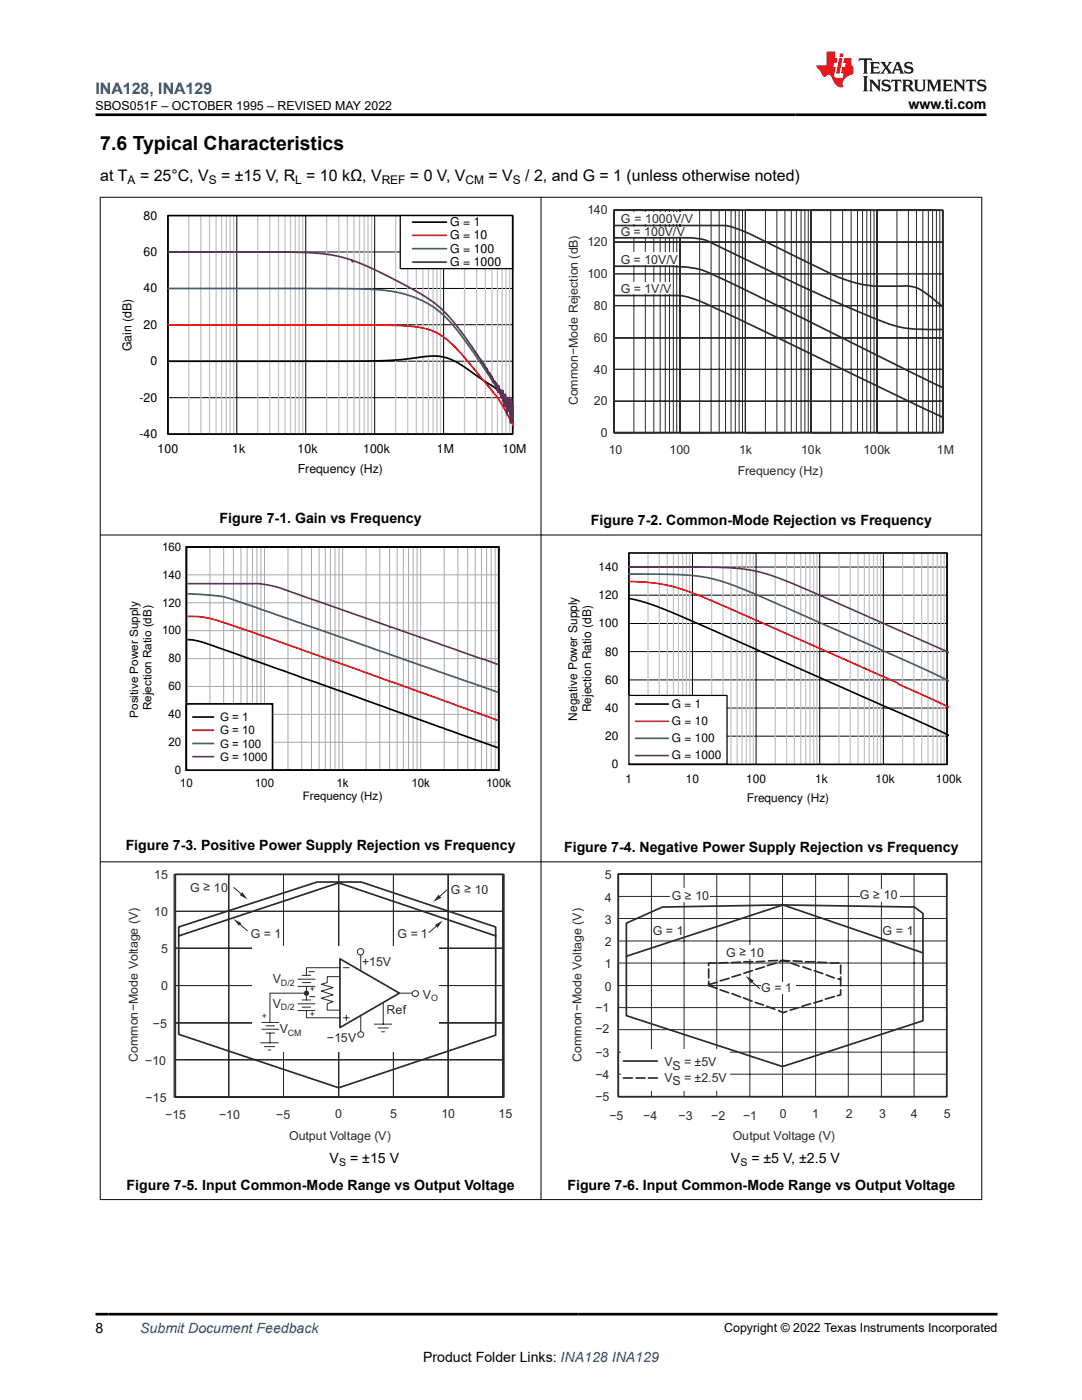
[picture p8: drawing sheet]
<svg xmlns="http://www.w3.org/2000/svg" width="216mm" height="279mm" viewBox="0 0 216 279" stroke-linecap="round" stroke-linejoin="round" font-family="sans-serif">
<defs><g id="words">
<text font-size="3.9" x="20" y="29.9">7.6 Typical Characteristics</text>
<text font-size="3.2" fill="#00f" x="19" y="18.7">INA128, INA129</text>
<g font-size="3.2">
<text x="20" y="36.1">at T</text>
<text x="27.9" y="36.1">= 25°C, V</text>
<text x="44.1" y="36.1">= ±15 V, R = 10 kΩ, V</text>
<text x="81.8" y="36.1">= 0 V, V</text>
<text x="97.5" y="36.1">= V</text>
<text x="104.8" y="36.1">/ 2, and G = 1 (unless otherwise noted)</text>
</g>
<g font-size="2.8">
<text x="181.3" y="21.8">www.ti.com</text>
<text x="43.8" y="104.4">Figure 7-1. Gain vs Frequency</text>
<text x="117.9" y="104.8">Figure 7-2. Common-Mode Rejection vs Frequency</text>
<text x="25.1" y="169.7">Figure 7-3. Positive Power Supply Rejection vs Frequency</text>
<text x="112.6" y="170">Figure 7-4. Negative Power Supply Rejection vs Frequency</text>
<text x="65.8" y="232.2">V</text>
<text x="69.9" y="232.2">= ±15 V</text>
<text x="145.8" y="232.2">V</text>
<text x="149.9" y="232.2">= ±5 V, ±2.5 V</text>
<text x="25.3" y="237.4">Figure 7-5. Input Common-Mode Range vs Output Voltage</text>
<text x="113.2" y="237.4">Figure 7-6. Input Common-Mode Range vs Output Voltage</text>
<text x="19" y="266.1">8</text>
<text x="84.4" y="271.7">Product Folder Links: INA128 INA129</text>
</g>
<text font-size="2.8" fill="#00f" x="28" y="266.1">Submit Document Feedback</text>
<g font-size="2.5">
<text x="19" y="21.9">SBOS051F – OCTOBER 1995 – REVISED MAY 2022</text>
<text x="28.6" y="43.8">80</text>
<text x="89.8" y="45.1">G = 1</text>
<text x="89.8" y="47.8">G = 10</text>
<text x="28.6" y="51.1">60</text>
<text x="89.8" y="50.4">G = 100</text>
<text x="89.8" y="53.1">G = 1000</text>
<text x="28.6" y="58.4">40</text>
<text x="28.6" y="65.6">20</text>
<text x="26.2" y="70.1" transform="rotate(-90 26.2 70.1)">Gain (dB)</text>
<text x="30" y="72.9">0</text>
<text x="27.8" y="80.2">-20</text>
<text x="27.8" y="87.5">-40</text>
<text x="31.5" y="90.4">100</text>
<text x="46.3" y="90.4">1k</text>
<text x="59.4" y="90.4">10k</text>
<text x="59.4" y="94.3">Frequency (Hz)</text>
<text x="72.5" y="90.4">100k</text>
<text x="87.2" y="90.4">1M</text>
<text x="100.3" y="90.4">10M</text>
<text x="144.5" y="265.8">Copyright © 2022 Texas Instruments Incorporated</text>
</g>
<g font-size="2.5" fill="#2b292a">
<text x="117.3" y="42.8">140</text>
<text x="123.9" y="47.1">G = 100V/V</text>
<text x="123.9" y="44.4">G = 1000V/V</text>
<text x="117.3" y="49.2">120</text>
<text x="123.9" y="52.6">G = 10V/V</text>
<text x="117.3" y="55.5">100</text>
<text x="123.9" y="58.4">G = 1V/V</text>
<text x="118.5" y="61.9">80</text>
<text x="118.5" y="68.2">60</text>
<text x="118.5" y="74.5">40</text>
<text x="115.3" y="80.9" transform="rotate(-90 115.3 80.9)">Common−Mode Rejection (dB)</text>
<text x="118.5" y="80.9">20</text>
<text x="119.9" y="87.2">0</text>
<text x="121.5" y="90.6">10</text>
<text x="133.6" y="90.6">100</text>
<text x="147.2" y="94.8">Frequency (Hz)</text>
<text x="147.5" y="90.6">1k</text>
<text x="159.8" y="90.6">10k</text>
<text x="172.3" y="90.5">100k</text>
<text x="186.9" y="90.6">1M</text>
<text x="30.7" y="175.4">15</text>
<text x="37.9" y="178">G ≥ 10</text>
<text x="89.9" y="178.4">G ≥ 10</text>
<text x="120.7" y="175.4">5</text>
<text x="120.7" y="179.9">4</text>
<text x="134" y="179.7">G</text>
<text x="136.6" y="179.6">≥ 10</text>
<text x="171.6" y="179.5">G ≥</text>
<text x="176.4" y="179.5">10</text>
<text x="30.7" y="182.8">10</text>
<text x="120.7" y="184.3">3</text>
<text x="32.2" y="190.2">5</text>
<text x="50.1" y="187.2">G = 1</text>
<text x="79.3" y="187.2">G = 1</text>
<text x="120.7" y="188.8">2</text>
<text x="130.2" y="186.6">G = 1</text>
<text x="144.9" y="190.9">G ≥ 10</text>
<text x="176.1" y="186.7">G = 1</text>
<text x="32.2" y="197.6">0</text>
<text x="54.5" y="196.3">V</text>
<text x="61.5" y="194.7">−</text>
<text x="72.2" y="192.9">+15V</text>
<text x="120.7" y="193.2">1</text>
<text x="120.7" y="197.7">0</text>
<text x="54.4" y="201.1">V</text>
<text x="61.7" y="199.7">−</text>
<text x="77.1" y="202.4">Ref</text>
<text x="84.3" y="199.3">V</text>
<text x="118.8" y="202">−1</text>
<text x="151.9" y="198">G = 1</text>
<text x="30.5" y="205.2">−5</text>
<text x="55.8" y="206.2">V</text>
<text x="65.2" y="207.9">−15V</text>
<text x="118.8" y="206.3">−2</text>
<text x="27.5" y="211.9" transform="rotate(-90 27.5 211.9)">Common−Mode Voltage (V)</text>
<text x="29" y="212.5">−10</text>
<text x="116" y="211.9" transform="rotate(-90 116 211.9)">Common−Mode Voltage (V)</text>
<text x="118.8" y="211">−3</text>
<text x="118.8" y="215.3">−4</text>
<text x="132.6" y="212.8">V</text>
<text x="132.6" y="215.9">V</text>
<text x="134.2" y="213.5">S</text>
<text x="136.5" y="212.8">= ±5V</text>
<text x="136.5" y="215.9">= ±2.5V</text>
<text x="29.1" y="220">−15</text>
<text x="118.8" y="219.6">−5</text>
<text x="134.2" y="216.6">S</text>
<text x="33" y="223.3">−15</text>
<text x="43.7" y="223.3">−10</text>
<text x="55.1" y="223.3">−5</text>
<text x="57.7" y="227.4">Output Voltage (V)</text>
<text x="66.9" y="223.2">0</text>
<text x="77.8" y="223.2">5</text>
<text x="88.1" y="223.2">10</text>
<text x="99.5" y="223.2">15</text>
<text x="121.6" y="223.4">−5</text>
<text x="128.4" y="223.4">−4</text>
<text x="135.4" y="223.4">−3</text>
<text x="141.9" y="223.4">−2</text>
<text x="146.2" y="227.4">Output Voltage (V)</text>
<text x="148.3" y="223.4">−1</text>
<text x="155.6" y="223.2">0</text>
<text x="162.1" y="223.2">1</text>
<text x="168.8" y="223.2">2</text>
<text x="175.5" y="223.2">3</text>
<text x="181.7" y="223.2">4</text>
<text x="188.3" y="223.2">5</text>
</g>
<g font-size="2.4">
<text x="25.5" y="36.7">A</text>
<text x="41.7" y="36.7">S</text>
<text x="58.9" y="36.7">L</text>
<text x="76.2" y="36.7">REF</text>
<text x="92.9" y="36.7">CM</text>
<text x="102.3" y="36.7">S</text>
<text x="119.5" y="113.9">140</text>
<text x="119.5" y="119.6">120</text>
<text x="119.5" y="125.2">100</text>
<text x="120.8" y="130.8">80</text>
<text x="120.8" y="136.5">60</text>
<text x="115.2" y="143.8" transform="rotate(-90 115.2 143.8)">Negative Power Supply</text>
<text x="117.9" y="142.2" transform="rotate(-90 117.9 142.2)">Rejection Ratio (dB)</text>
<text x="120.8" y="142.1">40</text>
<text x="134" y="141.3">G = 1</text>
<text x="120.8" y="147.7">20</text>
<text x="134" y="144.7">G = 10</text>
<text x="134" y="148.1">G = 100</text>
<text x="122.1" y="153.4">0</text>
<text x="134" y="151.6">G = 1000</text>
<text x="124.8" y="156.2">1</text>
<text x="136.9" y="156.2">10</text>
<text x="148.9" y="156.2">100</text>
<text x="149.1" y="160">Frequency (Hz)</text>
<text x="162.7" y="156.2">1k</text>
<text x="174.7" y="156.2">10k</text>
<text x="186.7" y="156.2">100k</text>
</g>
<g font-size="2.3">
<text x="32.3" y="109.9">160</text>
<text x="32.3" y="115.5">140</text>
<text x="32.3" y="121.1">120</text>
<text x="32.3" y="126.6">100</text>
<text x="33.6" y="137.8">60</text>
<text x="33.6" y="132.2">80</text>
<text x="27.5" y="143.2" transform="rotate(-90 27.5 143.2)">Positive Power Supply</text>
<text x="30.3" y="141.7" transform="rotate(-90 30.3 141.7)">Rejection Ratio (dB)</text>
<text x="33.6" y="143.3">40</text>
<text x="43.9" y="143.9">G = 1</text>
<text x="33.6" y="148.9">20</text>
<text x="43.9" y="146.6">G = 10</text>
<text x="43.9" y="149.2">G = 100</text>
<text x="34.9" y="154.5">0</text>
<text x="43.9" y="151.8">G = 1000</text>
<text x="35.9" y="157.1">10</text>
<text x="50.9" y="157.1">100</text>
<text x="60.4" y="159.7">Frequency (Hz)</text>
<text x="67.1" y="157.1">1k</text>
<text x="82.1" y="157.1">10k</text>
<text x="97" y="157.1">100k</text>
</g>
<g font-size="2.1">
<text x="67.7" y="232.7">S</text>
<text x="147.7" y="232.7">S</text>
</g>
<g font-size="1.8" fill="#2b292a">
<text x="56.1" y="196.8">D/2</text>
<text x="52.3" y="203.5">+</text>
<text x="56.1" y="201.6">D/2</text>
<text x="61.8" y="198">+</text>
<text x="61.8" y="202.9">+</text>
<text x="86" y="199.8">O</text>
<text x="57.4" y="206.7">CM</text>
</g>
</g></defs>
<path d="M33.5 43h68.8v43.7h-68.8zM33.5 57.6h68.8M33.5 50.3h68.8M47.2 43v43.7M61 43v43.7M74.8 43v43.7M88.5 43v43.7M33.5 79.4h68.8M33.5 72.1h68.8M33.5 64.8h68.8" fill="none" stroke="#000" stroke-width=".2"/>
<g fill="none" stroke="#c4c4c4" stroke-width=".25">
<path d="M37.7 43v43.6M40.1 43v43.6M41.8 43v43.6M43.1 43v43.6M44.2 43v43.6M45.2 43v43.6M45.9 43v43.6M46.6 43v43.6M51.4 43v43.6M53.8 43v43.6M55.6 43v43.6M56.9 43v43.6"/>
<path d="M58 43v43.6M58.9 43v43.6M59.7 43v43.6M60.4 43v43.6M65.2 43v43.6M67.6 43v43.6M69.3 43v43.6M70.6 43v43.6M71.7 43v43.6M72.7 43v43.6M73.4 43v43.6M74.2 43v43.6"/>
<path d="M78.9 43v43.6M81.3 43v43.6M83.1 43v43.6M84.4 43v43.6M85.5 43v43.6M86.4 43v43.6M87.2 43v43.6M87.9 43v43.6M92.7 43v43.6M95.1 43v43.6M96.8 43v43.6M98.2 43v43.6"/>
<path d="M99.3 43v43.6M100.2 43v43.6M100.9 43v43.6M101.7 43v43.6"/>
</g>
<path d="M33.5 43h68.8v43.6h-68.8zM33.5 72.1h32M65.5 72.1l11.6-.1 3.5-.3 5-.6h2.2l1.6 .4 1.8 .8 6.3 4.3M97.5 76.6l1.4 .9 1.1 1.4 1.1 2 1.5 3.4" fill="none" stroke="#000" stroke-width=".34"/>
<path d="M33.5 64.8h32M65.5 64.8l15 .2 3.2 .3 2.4 .7 2.2 1.1 2.2 1.9 2.3 2.5 4.7 5.7M97.5 77.1l2.3 3.1 2.8 5" fill="none" stroke="#f00" stroke-width=".34"/>
<path d="M33.5 57.6h32M65.5 57.6l7.6 .1 4.3 .3 4 .9 3.7 1.5 2.6 1.8 2.7 2.7 3.1 4 4 6M97.5 74.8l2.3 3.7 .4 1 .1-.1 .1 .2 .4 .8v-.1l.1 .5v-.2l.1 .3h.1l.1 .4v-.5l.2 .8 .1-.1v.4l.1-.2 .1 .3 .1 .7 .2-.4 .2 1v-.6l.3 2.4 .1-1.6" fill="none" stroke="#295c75" stroke-width=".34"/>
<path d="M33.5 50.2l2.7 .1 1.7-.1 20.7 .1 3.9 .2 3 .3M65.5 50.8l3.7 .8 1.1 .4 .1 .3v-.3l.2 .1 3.2 1.3 8.8 4.5 3.9 2.5 2.2 1.9 2.7 3.1 2.8 3.9 1.7 2.6 .1-.1 .2 .6 .1-.2 .3 .7 .1-.2 .1 .5 .1 .2v-.1l.2 .5 .1-.2 .3 .9M97.5 74.3v.2l.1-.1 .3 .3 .2 .9 .1-.5 .2 1.1v-.4l.1 .5 .2-.3v.5l.1-.4 .1 .7 .1-.3v.9l.1-.9v1.4l.1-1.1h.1l.1 1.5 .1-1.3 .1 1.2v-.5l.1 .2 .1-.1v.9l.1-1 .1 1.7 .1-1.5 .1 1.2 .2-1.2v2.3l.1-1.3 .1 2.2 .1-2.4 .1 2.5v-2.5l.2 2.1 .1-.2v2.2l.1-3.5 .2 2.7 .2-2.7 .2 2.6v-1.5l.1 4 .2-4.8 .1 3.7v-1.9l.1 2.5 .1-3.3 .2 2.2" fill="none" stroke="#68275f" stroke-width=".34"/>
<path d="M79.9 43h22.4v10.6h-22.4z" fill-rule="evenodd" fill="#fff"/>
<path d="M79.9 43h22.4v10.6h-22.4z" fill="none" stroke="#000" stroke-width=".25"/>
<path d="M82.3 44.3h6.8" fill="none" stroke="#000" stroke-width=".34"/>
<path d="M82.3 47h6.8" fill="none" stroke="#f00" stroke-width=".34"/>
<path d="M82.3 49.6h6.8" fill="none" stroke="#295c75" stroke-width=".34"/>
<path d="M82.3 52.3h6.8" fill="none" stroke="#68275f" stroke-width=".34"/>
<path d="M22.7 40.9v54.1M35.4 40.9h69.9M105.3 40.9v46.9M22.7 94.9h6.4M98.9 94.9h6.4" fill="none" stroke="#fefefe" stroke-width=".2" stroke-dasharray=".4 .1" stroke-linecap="butt"/>
<path d="M122.5 42h65.6v44.3h-65.6z" fill="none" stroke="#2b292a" stroke-width=".34"/>
<g fill="none" stroke="#2b292a" stroke-width=".2">
<path d="M122.5 42h13.1v44.3h-13.1zM122.5 42h12.5v44.3h-12.5zM122.5 42h11.9v44.3h-11.9zM122.5 42h11.1v44.3h-11.1zM122.5 42h10.2v44.3h-10.2zM122.5 42h9.2v44.3h-9.2zM122.5 42h8v44.3h-8zM122.5 42h6.3v44.3h-6.3zM122.5 42h4v44.3h-4zM122.6 54.7h65.6v6.3h-65.6zM122.6 48.3h65.6v6.4h-65.6zM122.6 42h65.6v6.3h-65.6z"/>
<path d="M135.6 42h13.1v44.3h-13.1zM135.6 42h12.6v44.3h-12.6zM135.6 42h11.9v44.3h-11.9zM135.6 42h11.1v44.3h-11.1zM135.6 42h10.3v44.3h-10.3zM135.6 42h9.2v44.3h-9.2zM135.6 42h7.9v44.3h-7.9zM135.6 42h6.3v44.3h-6.3zM135.6 42h4v44.3h-4zM135.6 42v44.3M148.7 42h13.2v44.3h-13.2zM148.7 42h12.6v44.3h-12.6z"/>
<path d="M148.7 42h11.9v44.3h-11.9zM148.7 42h11.1v44.3h-11.1zM148.7 42h10.2v44.3h-10.2zM148.7 42h9.2v44.3h-9.2zM148.7 42h7.9v44.3h-7.9zM148.7 42h6.3v44.3h-6.3zM148.7 42h4v44.3h-4zM148.7 42v44.3M161.8 42v44.3M161.9 42h13.1v44.3h-13.1zM161.9 42h12.5v44.3h-12.5zM161.9 42h11.8v44.3h-11.8z"/>
<path d="M161.9 42h11.1v44.3h-11.1zM161.9 42h10.2v44.3h-10.2zM161.9 42h9.2v44.3h-9.2zM161.9 42h7.9v44.3h-7.9zM161.9 42h6.2v44.3h-6.2zM161.9 42h3.9v44.3h-3.9zM174.9 42v44.3M175 42h13.1v44.3h-13.1zM175 42h12.5v44.3h-12.5zM175 42h11.8v44.3h-11.8zM175 42h11.1v44.3h-11.1zM175 42h10.2v44.3h-10.2z"/>
<path d="M175 42h9.1v44.3h-9.1zM175 42h7.9v44.3h-7.9zM175 42h6.3v44.3h-6.3zM175 42h4v44.3h-4zM122.6 73.7h65.6v6.4h-65.6zM122.6 67.4h65.6v6.3h-65.6zM122.6 61h65.6v6.4h-65.6zM122.6 80.1h65.6v6.3h-65.6z"/>
</g>
<g fill="#fff">
<path d="M123.6 50.4h11.8v2.5h-11.8z" fill-rule="evenodd"/>
<path d="M123.6 45.3h13.2v1.9h-13.2z" fill-rule="evenodd"/>
<path d="M123.9 56.4h10.1v2.3h-10.1z" fill-rule="evenodd"/>
<path d="M123.6 42.3h13.5v2.4h-13.5z" fill-rule="evenodd"/>
</g>
<path d="M122.5 45h20.7a9.3 9.3 0 0 1 4.9 1l3.2 1.5a246.6 246.6 0 0 0 17.5 8.4 28.8 28.8 0 0 0 11.7 1.2 6.7 6.7 0 0 1 4.8 1.8l2.8 2.4M122.5 53.1h11.1a20.6 20.6 0 0 1 10.2 2.4l44.3 21.8M122.6 59h8.4a25.8 25.8 0 0 1 6.5 .3 45.2 45.2 0 0 1 7.9 3.4l42.7 20.6M122.7 47.5h12.1a19.5 19.5 0 0 1 6.3 .6 585.3 585.3 0 0 0 35.3 16.2 23 23 0 0 0 10 1.5l1.7-.1" fill="none" stroke="#2b292a" stroke-width=".34"/>
<path d="M37.2 109.2h62.3v44.5h-62.3zM37.4 127.6a19.8 19.8 0 0 1 6.4 1.7l55.6 19.9" fill="none" stroke="#000" stroke-width=".33"/>
<g fill="none" stroke="#a8a8a8" stroke-width=".2">
<path d="M37.2 114.7h62.3M41.9 109.2v44.5M44.6 109.2v44.5M46.6 109.2v44.5M48.1 109.2v44.5M49.3 109.2v44.5M50.4 109.2v44.5M51.3 109.2v44.5M52.1 109.2v44.5M52.8 109.2v44.5M57.5 109.2v44.5M60.2 109.2v44.5"/>
<path d="M62.2 109.2v44.5M63.7 109.2v44.5M64.9 109.2v44.5M65.9 109.2v44.5M66.8 109.2v44.5M67.7 109.2v44.5M68.4 109.2v44.5M73 109.2v44.5M75.8 109.2v44.5M77.7 109.2v44.5M79.3 109.2v44.5M80.5 109.2v44.5"/>
<path d="M81.5 109.2v44.5M82.4 109.2v44.5M83.2 109.2v44.5M83.9 109.2v44.5M88.6 109.2v44.5M91.4 109.2v44.5M93.3 109.2v44.5M94.8 109.2v44.5M96.1 109.2v44.5M97.1 109.2v44.5M98 109.2v44.5M98.8 109.2v44.5"/>
<path d="M37.2 120.3h62.3M37.2 125.9h62.3M37.2 131.4h62.3M37.2 137h62.3M37.2 142.6h62.3M37.2 148.1h62.3"/>
</g>
<path d="M37.4 123a26.6 26.6 0 0 1 10.2 2.3l21.9 7.7 29.9 10.8" fill="none" stroke="#f00" stroke-width=".33"/>
<path d="M37.4 118.5l2 .1a23.4 23.4 0 0 1 9.7 2l50.3 17.6" fill="none" stroke="#295c74" stroke-width=".33"/>
<path d="M37.4 116.5h12.9a15.2 15.2 0 0 1 4.4 .5l44.7 15.6" fill="none" stroke="#68265f" stroke-width=".33"/>
<path d="M37.2 140.5h17.2v13.2h-17.2z" fill-rule="evenodd" fill="#fff"/>
<path d="M125.4 119.4l3.8 1 5 1.9 34.2 15.1M125.5 110.4h63.5v42.1h-63.5zM168.4 137.4l13.9 6.1 7 3.2M37.2 140.5h17.2v13.2h-17.2zM38.5 143.1h4.1" fill="none" stroke="#000" stroke-width=".33"/>
<path d="M125.4 116l3.5 .2 2.8 .3 2.8 .6 2.8 .9 7.4 3 23.7 10.6M168.4 131.5l10.7 4.8 .3 .3 9.9 4.5M38.5 145.7h4.1" fill="none" stroke="#f00" stroke-width=".33"/>
<path d="M38.5 148.4h4.1" fill="none" stroke="#295c74" stroke-width=".33"/>
<path d="M38.5 151h4.1" fill="none" stroke="#68265f" stroke-width=".33"/>
<path d="M125.5 110.3v42.3h63.5v-42.3M125.5 118.8h63.5M125.5 113.2h63.5M138.2 110.3v42.3M150.9 110.3v42.3M163.6 110.3v42.3M176.3 110.3v42.3M125.5 135.7h63.5M125.5 130h63.5M125.5 124.4h63.5M125.5 146.9h63.5M125.5 141.3h63.5" fill="none" stroke="#000" stroke-width=".2"/>
<g fill="none" stroke="#c4c4c4" stroke-width=".25">
<path d="M129.3 110.4v42.1M131.6 110.4v42.1M133.2 110.4v42.1M134.4 110.4v42.1M135.4 110.4v42.1M136.2 110.4v42.1M137 110.4v42.1M137.6 110.4v42.1M142 110.4v42.1M144.3 110.4v42.1M145.9 110.4v42.1M147.1 110.4v42.1"/>
<path d="M148.1 110.4v42.1M148.9 110.4v42.1M149.7 110.4v42.1M150.3 110.4v42.1M154.7 110.4v42.1M157 110.4v42.1M158.5 110.4v42.1M159.8 110.4v42.1M160.8 110.4v42.1M161.6 110.4v42.1M162.4 110.4v42.1M163 110.4v42.1"/>
<path d="M167.4 110.4v42.1M169.6 110.4v42.1M171.2 110.4v42.1M172.5 110.4v42.1M173.5 110.4v42.1M174.3 110.4v42.1M175.1 110.4v42.1M175.7 110.4v42.1M180.1 110.4v42.1M182.3 110.4v42.1M183.9 110.4v42.1M185.2 110.4v42.1"/>
<path d="M186.2 110.4v42.1M187 110.4v42.1M187.8 110.4v42.1M188.4 110.4v42.1"/>
</g>
<path d="M125.4 114.6l11.4 .2 3.1 .3 3.1 .6 3.1 1 3.8 1.5 18.5 8.2M168.4 126.4l20.9 9.4" fill="none" stroke="#295c75" stroke-width=".33"/>
<path d="M125.4 113.2h17.8l3.6 .2 3 .4 3 .7 3.2 1.1 12.4 5.3M168.4 120.9l20.9 9.3" fill="none" stroke="#68275f" stroke-width=".33"/>
<path d="M125.5 138.8h19.6v13.7h-19.6z" fill-rule="evenodd" fill="#fff"/>
<path d="M125.5 138.8h19.6v13.7h-19.6z" fill="none" stroke="#000" stroke-width=".25"/>
<path d="M126.8 140.5h6.6" fill="none" stroke="#000" stroke-width=".33"/>
<path d="M126.8 143.9h6.6" fill="none" stroke="#f00" stroke-width=".33"/>
<path d="M126.8 147.3h6.6" fill="none" stroke="#295c75" stroke-width=".33"/>
<path d="M126.8 150.8h6.6" fill="none" stroke="#68275f" stroke-width=".33"/>
<path d="M111.9 108.3v52.3M124.2 108.3h67.6M191.8 108.3v45.4M111.9 160.6h6.2M185.7 160.6h6.1" fill="none" stroke="#fefefe" stroke-width=".2" stroke-dasharray=".4 .1" stroke-linecap="butt"/>
<path d="M35 174.5h65.5v44.5h-65.5z" fill="none" stroke="#2b292a" stroke-width=".34"/>
<g fill="none" stroke="#2b292a" stroke-width=".2">
<path d="M34.7 174.5h11v44.5h-11zM35 174.5h65.5v7.4h-65.5zM45.7 174.5h10.9v44.5h-10.9zM56.6 174.5h11v44.5h-11zM67.6 174.5h10.9v44.5h-10.9zM67.6 174.5v44.5M78.5 174.5h10.9v44.5h-10.9zM89.4 174.5h10.9v44.5h-10.9zM35 181.9h65.5v7.3h-65.5zM35 189.2h65.5v7.5h-65.5zM35 196.7h65.5v7.4h-65.5zM35 196.7h65.5"/>
<path d="M47.4 184.1l2 1.7M35 204.1h65.5v7.4h-65.5zM35 211.5h65.5v7.4h-65.5z"/>
</g>
<path d="M46.6 183.4l1.6 .8-.5 .5z" fill="#2b292a"/>
<path d="M87.6 184.4l-2 1.7" fill="none" stroke="#2b292a" stroke-width=".2"/>
<path d="M86.8 184.6l1.5-.9-1 1.5z" fill="#2b292a"/>
<path d="M35.7 185l27.6-9h8.8l26.8 9v21.6l-31.3 10.5-31.9-10.7zM35.7 186.8l31.9-10.6 31.3 10.6" fill="none" stroke="#2b292a" stroke-width=".34"/>
<path d="M89.2 177.6l-2 1.7" fill="none" stroke="#2b292a" stroke-width=".2"/>
<path d="M87.5 178.6l.6 .6-1.6 .8z" fill="#2b292a"/>
<path d="M46.7 177.1l1.9 1.7" fill="none" stroke="#2b292a" stroke-width=".2"/>
<path d="M48.4 178.1l1 1.4-1.5-.8z" fill="#2b292a"/>
<path d="M50.4 188.8h37.2v21h-37.2z" fill-rule="evenodd" fill="#fff"/>
<circle cx="61.1" cy="198.2" r=".43" fill="#2b292a"/>
<g fill="none" stroke="#2b292a" stroke-width=".2">
<path d="M67.7 194.9h-2.4v1.2l-1.2 .3 2.4 .7-2.4 .7 2.4 .7-2.4 .7 2.4 .7-1.2 .4v1.3h2.4M67.8 193.1h-6.7v1.6M68.5 193.1h1.2M79.7 198.2h2.6M68.5 203.1h1.2M69.1 202.6v1M74.7 204.4h3.5M75.5 205.2h2M76.1 205.9h.6M76.5 200.2v4.2"/>
<circle cx="61.1" cy="198.2" r=".43"/>
</g>
<path d="M67.8 191.4l11.9 6.8-11.9 6.9z" fill="none" stroke="#2b292a" stroke-width=".34"/>
<circle cx="82.9" cy="198.3" r=".61" fill="#fff"/>
<g fill="none" stroke="#2b292a" stroke-width=".2">
<path d="M59.5 196.9h3.3M59.5 195.4h3.3M60.3 196.1h1.7M60.3 194.7h1.7M60.3 199.6h1.7M61.1 198.2h-7.2v5.9M61.1 196.9v2.7M52 208.1h3.6M52.3 204.1h3.3M52.3 205.4h3.3M52.8 208.9h2M53.1 204.7h1.7"/>
<path d="M53.1 206.2h1.7M53.5 209.6h.5M53.9 206.2v1.9M59.5 201.7h3.3M59.5 200.3h3.3M60.3 201h1.7M61.1 201.7v1.4h6.7M72 202.8v3.1"/>
<circle cx="82.9" cy="198.3" r=".61"/>
</g>
<circle cx="72" cy="206.4" r=".58" fill="#fff"/>
<g fill="none" stroke="#2b292a" stroke-width=".2">
<path d="M72 190.6v3"/>
<circle cx="72" cy="206.4" r=".58"/>
</g>
<circle cx="71.9" cy="189.9" r=".63" fill="#fff"/>
<g fill="none" stroke="#2b292a" stroke-width=".2">
<path d="M123.4 174.4h65.5v44.5h-65.5zM123.4 174.4h6.6v44.5h-6.6zM123.4 174.4h65.5v4.5h-65.5zM136.5 174.4h6.5v44.5h-6.5zM149.6 174.4h6.5v44.5h-6.5zM162.7 174.4h6.6v44.5h-6.6zM175.9 174.4h6.5v44.5h-6.5zM123.4 183.3h65.5v4.5h-65.5zM123.4 192.2h65.5v4.5h-65.5zM123.4 201.1h65.5v4.4h-65.5zM123.4 210h65.5v4.4h-65.5z"/>
<circle cx="71.9" cy="189.9" r=".63"/>
</g>
<path d="M184.2 190.2l-28-9.6-31.2 10.2" fill="none" stroke="#2b292a" stroke-width=".34"/>
<g fill="#fff">
<path d="M123.9 209.4h21.7v8.2h-21.7z" fill-rule="evenodd"/>
<path d="M133.8 177.4h7.9v2.6h-7.9z" fill-rule="evenodd"/>
<path d="M171.6 177.5h7.9v2.5h-7.9z" fill-rule="evenodd"/>
</g>
<path d="M156.1 174.4v44.5M123.4 196.7h65.5" fill="none" stroke="#2b292a" stroke-width=".2"/>
<g fill="none" stroke="#2b292a" stroke-width=".34">
<path d="M123.4 174.4h65.5v44.5h-65.5zM125 184.2l7.2-3.2 23.9-.4 26.4 .4 1.7 1.3v21.4l-28.1 9.2-31.1-10.2zM141.4 195.8v.9l1.7 .6M141.4 193.4v1.8M142.8 192.2h-1.4v.5M143.1 196l-1.7 .5M143.7 197.5l1.7 .6M145.2 192.1l-1.8 .1M145.5 195.2l-1.8 .6M146.1 198.3l1.7 .7M147.8 194.5l-1.7 .5M147.8 192l-1.8 .1"/>
<path d="M148.4 199.1l1.6 .7M148.4 191.9h1.8M150.1 193.7l-1.7 .5M152.5 193l-1.7 .5M152.6 191.9h-1.7M154.9 192.2l-1.8 .5M155.1 191.7l-1.8 .1M155.5 191.9l.7-.2 1 .2M155.8 191.7l1.8 .1M157.8 192.2l1.6 .6M158.3 191.8l1.7 .1M160.2 193l1.6 .6"/>
<path d="M160.7 191.9h1.8M162.5 193.7l1.7 .6M163.2 192l1.7 .1M164.1 199.6l-1.7 .6M164.9 194.6l1.6 .6M165.7 192.2h1.7M166.5 198.9l-1.8 .5M167.2 195.3l.5 .2M167.7 197.5v1l-.6 .2M167.7 192.6v1.7M167.7 195v1.8M150.7 200.1l1.6 .5"/>
<path d="M153 200.8l1.6 .6M155.4 201.7l.8 .4 .8-.3M159.4 201.1l-1.7 .5M161.7 200.3l-1.7 .5"/>
</g>
<path d="M144.7 188.6h7.9v2.7h-7.9z" fill-rule="evenodd" fill="#fff"/>
<path d="M149.5 195.5l2.1 1.8" fill="none" stroke="#2b292a" stroke-width=".2"/>
<path d="M148.8 194.7l1.6 1-.5 .6z" fill="#2b292a"/>
<path d="M151.8 196h6.9v2.4h-6.9z" fill-rule="evenodd" fill="#fff"/>
<path d="M124.4 215.1h1.8M124.4 211.8h6.8M126.9 215.1h1.8M129.4 215.1h1.8" fill="none" stroke="#2b292a" stroke-width=".34"/>
<path d="M19.9 39.4h176.1M20 39.3v200.2M107.9 39.3v200.2M195.9 39.3v200.2M19.9 106.8h176.1M19.9 172h176.1M19.9 239.4h176.1" fill="none" stroke="#000" stroke-width=".2"/>
<path d="M171.5 11.6l-.2 .6 .5-.2h.6v.1v2.2l-.2 .4h1l-.2-.4v-2.2v-.1h.5l.5 .2-.1-.6zM173.6 12.4l.2 .3v1.6l-.2 .4h1.9l.1-.6a1.08 1.08 0 0 1-1.3 .2v-.7h.6l.4 .2v-.7l-.4 .2h-.6v-.5l.2-.2a1 1 0 0 1 1 .3l-.1-.5zM175.7 12.4l.9 1.1-1 1.2h.9l-.2-.2 .5-.8 .4 .8-.2 .2h1.6l-.2-.2 .2-.5h.9l.1 .5-.1 .2h.9l-.2-.4-.8-1.9h-.5l-.9 2.1-.9-1.1 .9-1h-.8l.2 .2-.4 .6-.4-.6 .2-.2zM179 12.8l.4 1h-.7zM180.7 12.5a.65 .65 0 0 0-.2 .7 .65 .65 0 0 0 .6 .5l.6 .1 .1 .3a.79 .79 0 0 1-.7 .4 .79 .79 0 0 1-.7-.5l.1 .7 .2-.1a.93 .93 0 0 0 1.1 0 .93 .93 0 0 0 .4-.9 1.46 1.46 0 0 0-1.2-.6l-.1-.3a1.09 1.09 0 0 1 1.2 .2l-.2-.6-.1 .1-.5-.2zM172.2 15.2l.2 .4v2.2l-.2 .4h1l-.2-.4v-2.2l.2-.4zM173.4 15.9l.2 .4v1.5l-.2 .4h.8l-.3-.4 .1-1.3 1.6 1.8v-2l.2-.4h-.7l.1 .2 .1 1.1-1.2-1.3zM176.2 16a.65 .65 0 0 0-.2 .8 .65 .65 0 0 0 .6 .4l.6 .2 .1 .2a.79 .79 0 0 1-.7 .4 .79 .79 0 0 1-.7-.5l.1 .7 .2-.1a.93 .93 0 0 0 1.1 .1 .93 .93 0 0 0 .4-1 1.46 1.46 0 0 0-1.2-.5l-.1-.4a1.09 1.09 0 0 1 1.2 .2l-.1-.6-.2 .1-.5-.1zM177.9 15.9l-.1 .6a.63 .63 0 0 1 .8-.3v1.6l-.3 .4h1l-.2-.4v-1.6a.66 .66 0 0 1 .8 .3l-.1-.6zM180 15.9l.2 .4v1.5l-.2 .4h1l-.2-.2-.1-.7h.5l.1 .2a.79 .79 0 0 0 1.2 .6l-1-.9a.61 .61 0 0 0 .6-.6 .61 .61 0 0 0-.5-.7zM180.8 16.2h.1a.47 .47 0 0 1 .5 .1 .47 .47 0 0 1 .1 .5l-.1 .1-.7 .1zM182.3 15.9l.2 .2a2.27 2.27 0 0 0 .4 2 1.04 1.04 0 0 0 1.7-.7v-1.3l.2-.2h-.8l.2 .4v1.1a.6 .6 0 0 1-.6 .6 .6 .6 0 0 1-.6-.6v-1.1l.3-.4zM184.9 15.9l.2 .4v1.5l-.2 .4h.8l-.3-.4v-1.4l.9 1.9 .9-1.9v1.4l-.3 .4h1l-.2-.4v-1.5l.2-.4h-.8l-.7 1.5-.6-1.5zM188.1 15.9l.2 .4v1.5l-.2 .4h1.9l.1-.6a1.09 1.09 0 0 1-1.3 .2v-.7h.6l.4 .2v-.6l-.4 .2h-.6v-.6l.2-.1a1.01 1.01 0 0 1 1 .3l-.1-.6zM190.2 15.9l.3 .4v1.5l-.3 .4h.8l-.2-.4v-1.3l1.6 1.8v-2l.2-.4h-.7l.2 .2v1.1l-1.2-1.3zM192.8 15.9l-.1 .6a.63 .63 0 0 1 .8-.3v1.6l-.3 .4h1l-.2-.4v-1.6a.66 .66 0 0 1 .8 .3l-.1-.6zM195.2 16a.65 .65 0 0 0-.2 .8 .65 .65 0 0 0 .6 .4l.6 .2 .2 .2a.79 .79 0 0 1-.7 .4 .79 .79 0 0 1-.7-.5l.1 .7 .2-.1a.93 .93 0 0 0 1 .1 .93 .93 0 0 0 .5-1 1.46 1.46 0 0 0-1.3-.5v-.4a1.09 1.09 0 0 1 1.2 .2l-.2-.6-.2 .1-.5-.1z" fill="#231f20"/>
<path d="M164.9 10.3v2.7h-2l.1 .4 .8 1a.95 .95 0 0 0 1 .9 .59 .59 0 0 1 .5-.4 .59 .59 0 0 1 .5 .3l.4 .8a1.59 1.59 0 0 0 2.1 1.4 1.61 1.61 0 0 1 1-2.3l1-.3-.1-1.5a1.59 1.59 0 0 1-.3-1.7h-1.5l-.2 .9h.6l-.2 .9h-.5l-.2 .9v.3l.4 .1-.1 .9h-.7a.73 .73 0 0 1-1-.7l.3-1.5h-.5l.1-.9h.5l.2-.9h-.5v-1.3zM167.4 11.6l-.6 3.1h.7l.6-3.1zM167.6 10.7l-.1 .6h.7l.1-.6z" fill="#ed1c24"/>
<path d="M19 22.9h177.8M19 262.3h180" fill="none" stroke="#000" stroke-width=".53"/>
<use href="#words"/>
</svg>
